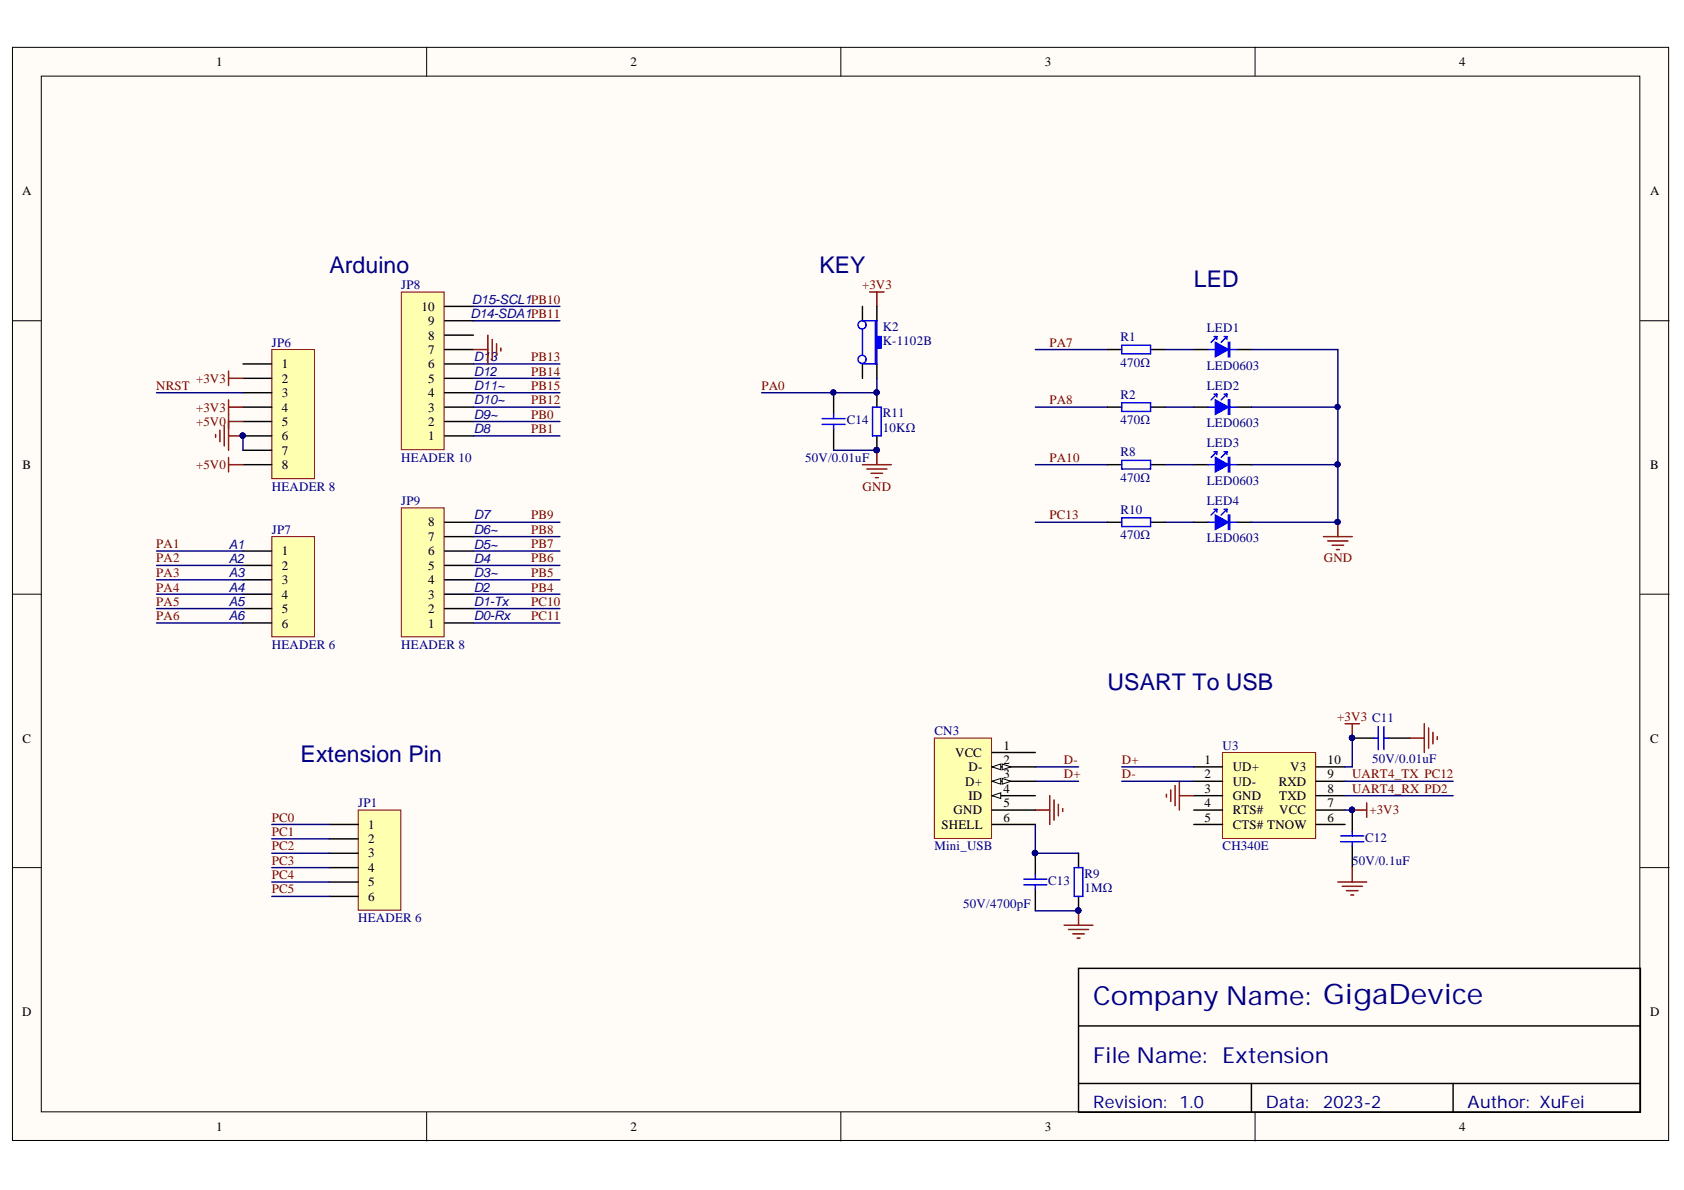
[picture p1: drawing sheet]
<svg xmlns="http://www.w3.org/2000/svg" width="297mm" height="210mm" viewBox="0 0 297 210" stroke-linecap="round" stroke-linejoin="round" font-family="sans-serif">
<defs><g id="words">
<text font-size="4.6" fill="#000080" x="192.8" y="177.2">Company Name: GigaDevice</text>
<g font-size="4.1" fill="#000080">
<text x="58.1" y="48.1">Arduino</text>
<text x="144.5" y="48.1">KEY</text>
<text x="210.6" y="50.6">LED</text>
<text x="195.4" y="121.7">USART To USB</text>
<text x="53" y="134.4">Extension Pin</text>
</g>
<text font-size="3.9" fill="#000080" x="192.8" y="187.6">File Name: Extension</text>
<g font-size="3" fill="#000080">
<text x="192.8" y="195.4">Revision:</text>
<text x="208" y="195.4">1.0</text>
<text x="223.3" y="195.4">Data:</text>
<text x="233.4" y="195.4">2023-2</text>
<text x="258.9" y="195.4">Author: XuFei</text>
</g>
<g font-size="2.3">
<text x="38.1" y="11.7">1</text>
<text x="111.2" y="11.7">2</text>
<text x="184.3" y="11.7">3</text>
<text x="257.4" y="11.7">4</text>
<text x="3.9" y="34.5">A</text>
<text x="291.1" y="34.5">A</text>
<text x="74.3" y="54.8">10</text>
<text x="75.5" y="59.9">8</text>
<text x="75.5" y="57.4">9</text>
<text x="49.7" y="65">1</text>
<text x="75.5" y="65">6</text>
<text x="75.5" y="62.4">7</text>
<text x="49.7" y="67.5">2</text>
<text x="49.7" y="70.1">3</text>
<text x="75.5" y="70.1">4</text>
<text x="75.5" y="67.5">5</text>
<text x="49.7" y="72.6">4</text>
<text x="49.7" y="75.1">5</text>
<text x="49.7" y="77.7">6</text>
<text x="75.5" y="77.7">1</text>
<text x="75.5" y="75.1">2</text>
<text x="75.5" y="72.6">3</text>
<text x="4" y="82.7">B</text>
<text x="49.7" y="80.2">7</text>
<text x="49.7" y="82.7">8</text>
<text x="291.1" y="82.7">B</text>
<text x="75.5" y="95.4">7</text>
<text x="75.5" y="92.9">8</text>
<text x="49.7" y="97.9">1</text>
<text x="49.7" y="100.5">2</text>
<text x="75.5" y="100.5">5</text>
<text x="75.5" y="97.9">6</text>
<text x="49.7" y="103">3</text>
<text x="49.7" y="105.6">4</text>
<text x="75.5" y="105.6">3</text>
<text x="75.5" y="103">4</text>
<text x="49.7" y="108.2">5</text>
<text x="49.7" y="110.7">6</text>
<text x="75.5" y="110.7">1</text>
<text x="75.5" y="108.2">2</text>
<text x="4" y="131">C</text>
<text x="291.1" y="131">C</text>
<text x="168.5" y="133.5">VCC</text>
<text x="170.8" y="136">D-</text>
<text x="177" y="132.2">1</text>
<text x="177" y="134.8">2</text>
<text x="177" y="137.3">3</text>
<text x="212.4" y="134.8">1</text>
<text x="212.4" y="137.3">2</text>
<text x="217.4" y="136">UD+</text>
<text x="227.6" y="136">V3</text>
<text x="234.2" y="137.3">9</text>
<text x="234.2" y="134.8">10</text>
<text x="168.2" y="143.6">GND</text>
<text x="170.2" y="138.6">D+</text>
<text x="170.8" y="141.1">ID</text>
<text x="177" y="139.8">4</text>
<text x="177" y="142.4">5</text>
<text x="212.4" y="139.8">3</text>
<text x="212.4" y="142.4">4</text>
<text x="217.4" y="138.6">UD-</text>
<text x="217.4" y="141.1">GND</text>
<text x="217.4" y="143.6">RTS#</text>
<text x="225.6" y="138.6">RXD</text>
<text x="225.6" y="143.6">VCC</text>
<text x="225.6" y="141.1">TXD</text>
<text x="234.2" y="142.4">7</text>
<text x="234.2" y="139.8">8</text>
<text x="65" y="146.2">1</text>
<text x="65" y="148.7">2</text>
<text x="166.1" y="146.2">SHELL</text>
<text x="177" y="144.9">6</text>
<text x="212.4" y="144.9">5</text>
<text x="217.4" y="146.2">CTS# TNOW</text>
<text x="234.2" y="144.9">6</text>
<text x="65" y="151.2">3</text>
<text x="65" y="153.8">4</text>
<text x="65" y="156.3">5</text>
<text x="65" y="158.9">6</text>
<text x="3.9" y="179.2">D</text>
<text x="291.1" y="179.2">D</text>
<text x="38.1" y="199.5">1</text>
<text x="111.2" y="199.5">2</text>
<text x="184.3" y="199.5">3</text>
<text x="257.4" y="199.5">4</text>
</g>
<g font-size="2.3" fill="#000080">
<text x="70.8" y="51">JP8</text>
<text x="155.7" y="58.4">K2</text>
<text x="212.9" y="58.6">LED1</text>
<text x="48" y="61.2">JP6</text>
<text x="155.7" y="60.9">K-1102B</text>
<text x="197.6" y="60.2">R1</text>
<text x="197.6" y="64.7">470Ω</text>
<text x="212.9" y="65.2">LED0603</text>
<text x="197.6" y="70.3">R2</text>
<text x="212.9" y="68.8">LED2</text>
<text x="149.4" y="74.9">C14</text>
<text x="155.7" y="73.6">R11</text>
<text x="155.7" y="76.1">10KΩ</text>
<text x="197.6" y="74.9">470Ω</text>
<text x="212.9" y="75.4">LED0603</text>
<text x="70.8" y="81.5">HEADER 10</text>
<text x="142" y="81.5">50V/0.01uF</text>
<text x="197.6" y="80.4">R8</text>
<text x="212.9" y="78.9">LED3</text>
<text x="48" y="86.5">HEADER 8</text>
<text x="70.8" y="89.1">JP9</text>
<text x="197.6" y="85">470Ω</text>
<text x="212.9" y="85.5">LED0603</text>
<text x="212.9" y="89.1">LED4</text>
<text x="48" y="94.1">JP7</text>
<text x="197.6" y="90.6">R10</text>
<text x="197.6" y="95.1">470Ω</text>
<text x="212.9" y="95.7">LED0603</text>
<text x="48" y="114.5">HEADER 6</text>
<text x="70.8" y="114.5">HEADER 8</text>
<text x="164.8" y="129.7">CN3</text>
<text x="215.7" y="132.2">U3</text>
<text x="242" y="134.5">50V/0.01uF</text>
<text x="63.2" y="142.4">JP1</text>
<text x="164.8" y="150">Mini_USB</text>
<text x="215.7" y="150">CH340E</text>
<text x="240.8" y="148.5">C12</text>
<text x="191.3" y="154.8">R9</text>
<text x="238.5" y="152.5">50V/0.1uF</text>
<text x="169.9" y="160.1">50V/4700pF</text>
<text x="184.9" y="156.1">C13</text>
<text x="191.3" y="157.3">1MΩ</text>
<text x="63.2" y="162.7">HEADER 6</text>
</g>
<g font-size="2.3" fill="#0c0087">
<text x="83.2" y="53.6">D15-SCL1PB10</text>
<text x="83" y="56.1">D14-SDA1PB11</text>
<text x="83.6" y="63.7">D13</text>
<text x="83.6" y="71.3">D10~</text>
<text x="83.6" y="66.2">D12</text>
<text x="83.6" y="68.8">D11~</text>
<text x="83.6" y="76.4">D8</text>
<text x="83.6" y="73.9">D9~</text>
<text x="83.6" y="94.2">D6~</text>
<text x="83.6" y="91.6">D7</text>
<text x="40.3" y="96.8">A1</text>
<text x="40.3" y="99.3">A2</text>
<text x="40.3" y="101.8">A3</text>
<text x="83.6" y="99.3">D4</text>
<text x="83.6" y="101.8">D3~</text>
<text x="83.6" y="96.8">D5~</text>
<text x="40.3" y="104.4">A4</text>
<text x="40.3" y="106.9">A5</text>
<text x="83.6" y="106.9">D1-Tx</text>
<text x="83.6" y="104.4">D2</text>
<text x="40.3" y="109.4">A6</text>
<text x="83.6" y="109.4">D0-Rx</text>
</g>
<g font-size="2.3" fill="#800000">
<text x="152.1" y="51">+3V3</text>
<text x="93.7" y="63.7">PB13</text>
<text x="185.1" y="61.2">PA7</text>
<text x="27.6" y="68.8">NRST</text>
<text x="34.6" y="67.5">+3V3</text>
<text x="93.7" y="66.2">PB14</text>
<text x="93.7" y="68.8">PB15</text>
<text x="93.7" y="71.3">PB12</text>
<text x="134.3" y="68.8">PA0</text>
<text x="185.1" y="71.3">PA8</text>
<text x="34.6" y="72.6">+3V3</text>
<text x="34.6" y="75.1">+5V0</text>
<text x="93.7" y="73.9">PB0</text>
<text x="93.7" y="76.4">PB1</text>
<text x="34.6" y="82.7">+5V0</text>
<text x="185.1" y="81.5">PA10</text>
<text x="152.1" y="86.5">GND</text>
<text x="93.7" y="94.1">PB8</text>
<text x="93.7" y="91.6">PB9</text>
<text x="185.1" y="91.6">PC13</text>
<text x="27.6" y="96.7">PA1</text>
<text x="27.6" y="99.2">PA2</text>
<text x="27.6" y="101.7">PA3</text>
<text x="93.7" y="101.7">PB5</text>
<text x="93.7" y="99.2">PB6</text>
<text x="93.7" y="96.7">PB7</text>
<text x="233.5" y="99.2">GND</text>
<text x="27.6" y="104.4">PA4</text>
<text x="27.6" y="106.9">PA5</text>
<text x="93.7" y="106.9">PC10</text>
<text x="93.7" y="104.4">PB4</text>
<text x="27.6" y="109.4">PA6</text>
<text x="93.7" y="109.4">PC11</text>
<text x="235.9" y="127.2">+3V3 C11</text>
<text x="187.7" y="137.3">D+</text>
<text x="187.7" y="134.8">D-</text>
<text x="197.9" y="134.8">D+</text>
<text x="197.9" y="137.3">D-</text>
<text x="238.5" y="137.3">UART4_TX PC12</text>
<text x="238.5" y="139.8">UART4_RX PD2</text>
<text x="241.5" y="143.6">+3V3</text>
<text x="48" y="144.9">PC0</text>
<text x="48" y="147.4">PC1</text>
<text x="48" y="150">PC2</text>
<text x="48" y="152.5">PC3</text>
<text x="48" y="155.1">PC4</text>
<text x="48" y="157.6">PC5</text>
</g>
</g></defs>
<g fill="#fffcf8" stroke="#000" stroke-width=".18">
<path d="M2.2 8.4h292.1v192.8h-292.1z"/>
<path d="M7.3 13.4h281.9v182.7h-281.9z"/>
</g>
<path d="M75.3 8.4v5M148.3 8.4v5M221.4 8.4v5M2.2 56.6h5.1M289.3 56.6h5.1M2.2 104.8h5.1M289.3 104.8h5.1M2.2 153h5.1M289.3 153h5.1M75.3 196.2v5.1M148.3 196.2v5.1M221.4 196.2v5.1" fill="none" stroke="#000" stroke-width=".18"/>
<path d="M154.7 54v2.6M147 69.3v3.8M147 75.6v3.8M154.7 64.2v2.5M154.7 69.3v2.5M154.7 76.9v2.5M190.2 170.8h99.1v25.4h-99.1zM190.2 181h99.1M190.2 191.1h99.1M220.7 191.1v5.1M256.3 191.1v5.1" fill="none" stroke="#000" stroke-width=".25"/>
<g fill="#000080" stroke="#000080" stroke-width=".18">
<circle cx="154.6" cy="69.2" r=".46"/>
<circle cx="154.6" cy="79.4" r=".46"/>
<circle cx="147" cy="69.2" r=".46"/>
</g>
<path d="M145 73.8h4.1M145 74.9h4.1M147 73.1v.7M147 74.9v.7M153.9 71.8h1.5v5.1h-1.5z" fill="none" stroke="#00f" stroke-width=".25"/>
<path d="M153.4 51.5h2.5M154.7 51.5v2.5M154.7 79.4v2.6M152.1 82h5.1M152.9 82.7h3.5M153.7 83.5h2M154.4 84.2h.5" fill="none" stroke="#800000" stroke-width=".25"/>
<path d="M154.4 56.6h.3v2.8h.7v2h-.7v2.8h-.3z" fill-rule="evenodd" fill="#00f"/>
<g fill="none" stroke="#00f" stroke-width=".25">
<path d="M152.1 56.6h2.6M152.1 58.1v4.6M154.4 56.6h.3v2.8h.7v2h-.7v2.8h-.3zM152.1 64.2h2.6"/>
<circle cx="152.1" cy="57.3" r=".72"/>
<circle cx="152.1" cy="63.4" r=".72"/>
</g>
<path d="M152.1 54v2.6M152.1 64.2v2.5" fill="none" stroke="#000" stroke-width=".25"/>
<path d="M47.9 94.7h7.6v17.6h-7.6z" fill="#ffffb0" stroke="#800000" stroke-width=".18"/>
<path d="M42.9 97.2h5M42.9 99.7h5M42.9 102.3h5M42.9 104.8h5M42.9 107.3h5M42.9 109.9h5" fill="none" stroke="#000" stroke-width=".25"/>
<path d="M47.9 61.7h7.6v22.7h-7.6z" fill="#ffffb0" stroke="#800000" stroke-width=".18"/>
<path d="M42.9 64.2h5M42.9 66.7h5M42.9 69.3h5M42.9 71.8h5M42.9 74.3h5M42.9 76.9h5M42.9 79.4h5M42.9 82h5" fill="none" stroke="#000" stroke-width=".25"/>
<circle cx="42.8" cy="76.8" r=".46" fill="#000080" stroke="#000080" stroke-width=".18"/>
<path d="M70.8 89.6h7.5v22.7h-7.5z" fill="#ffffb0" stroke="#800000" stroke-width=".18"/>
<path d="M78.4 99.7h5.1M78.4 97.2h5.1M78.4 94.7h5.1M78.4 92.1h5.1M78.4 109.9h5.1M78.4 107.3h5.1M78.4 104.8h5.1M78.4 102.3h5.1" fill="none" stroke="#000" stroke-width=".25"/>
<path d="M70.8 51.5h7.5v27.8h-7.5z" fill="#ffffb0" stroke="#800000" stroke-width=".18"/>
<path d="M78.4 59.1h5.1M78.4 56.6h5.1M78.4 54h5.1M78.4 76.9h5.1M78.4 74.3h5.1M78.4 71.8h5.1M78.4 69.3h5.1M78.4 66.7h5.1M78.4 64.2h5.1M78.4 61.7h5.1M210.6 61.7h2.5M218.2 61.7h2.5" fill="none" stroke="#000" stroke-width=".25"/>
<g fill="none" stroke="#800000" stroke-width=".25">
<path d="M86.1 59.1v5.1M86.8 59.9v3.5M38 76.6v.5M38.8 75.9v2M39.6 75.1v3.6M40.3 65.5v2.5M40.3 70.5v2.6M40.3 74.3v5.1M40.3 76.9h2.6M40.3 66.7h2.6M40.3 71.8h2.6M83.5 61.7h2.6"/>
<path d="M87.6 60.6v2.1M88.3 61.4v.5"/>
</g>
<circle cx="42.8" cy="76.8" r=".46" fill="#000080" stroke="#000080" stroke-width=".18"/>
<g fill="none" stroke="#000080" stroke-width=".25">
<path d="M83.5 54h15.3M83.5 56.6h15.3M27.6 69.3h15.3M42.9 76.9v2.5M83.5 69.3h15.3M83.5 64.2h15.3M83.5 66.7h15.3M83.5 71.8h15.3M83.5 74.3h15.3M83.5 76.9h15.3M27.6 97.2h15.3M27.6 99.7h15.3"/>
<path d="M83.5 97.2h15.3M83.5 99.7h15.3M83.5 92.1h15.3M83.5 94.7h15.3M27.6 102.3h15.3M27.6 104.8h15.3M27.6 107.3h15.3M27.6 109.9h15.3M83.5 102.3h15.3M83.5 104.8h15.3M83.5 107.3h15.3M83.5 109.9h15.3"/>
</g>
<path d="M214.4 60.4l2.3 1.3-2.3 1.2z" fill="#00f"/>
<path d="M214.1 59.4h.5M214.6 59.4l-1 1M214.6 59.4v.5M215.9 59.4h.5M216.4 59.4l-1 1M216.4 59.4v.5M213.1 61.7h1.3M214.4 60.4l2.3 1.3-2.3 1.2zM216.7 60.4h.2v2.5h-.2zM216.8 60.4v2.5M216.9 61.7h1.3" fill="none" stroke="#00f" stroke-width=".25"/>
<path d="M210.6 71.8h2.5M218.2 71.8h2.5" fill="none" stroke="#000" stroke-width=".25"/>
<path d="M214.4 70.5l2.3 1.3-2.3 1.3z" fill="#00f"/>
<path d="M213.1 71.8h1.3M214.1 69.5h.5M214.4 70.5l2.3 1.3-2.3 1.3zM214.6 69.5l-1 1M214.6 69.5v.5M215.9 69.5h.5M216.4 69.5l-1 1M216.4 69.5v.5M216.7 70.5h.2v2.6h-.2zM216.8 70.5v2.6M216.9 71.8h1.3" fill="none" stroke="#00f" stroke-width=".25"/>
<path d="M210.6 82h2.5M218.2 82h2.5" fill="none" stroke="#000" stroke-width=".25"/>
<path d="M214.4 80.7l2.3 1.3-2.3 1.2z" fill="#00f"/>
<g fill="none" stroke="#00f" stroke-width=".25">
<path d="M197.9 60.9h5v1.5h-5zM197.9 71h5v1.6h-5zM214.1 79.7h.5M214.6 79.7l-1 1M214.6 79.7v.5M215.9 79.7h.5M216.4 79.7l-1 1M216.4 79.7v.5M197.9 81.2h5v1.5h-5zM213.1 82h1.3M214.4 80.7l2.3 1.3-2.3 1.2zM216.7 80.7h.2v2.5h-.2z"/>
<path d="M216.8 80.7v2.5M216.9 82h1.3"/>
</g>
<path d="M182.6 61.7h12.7M182.6 71.8h12.7M205.5 61.7h5.1M205.5 71.8h5.1M220.7 61.7h15.3v20.3h-15.3M220.7 71.8h15.3M182.6 82h12.7M205.5 82h5.1" fill="none" stroke="#000080" stroke-width=".25"/>
<g fill="#000080" stroke="#000080" stroke-width=".18">
<circle cx="235.9" cy="71.8" r=".47"/>
<circle cx="235.9" cy="81.9" r=".46"/>
<circle cx="235.9" cy="92.1" r=".46"/>
</g>
<path d="M233.4 94.7h5.1M234.2 95.4h3.6M235 96.2h2M235.7 96.9h.5M236 92.1v2.6" fill="none" stroke="#800000" stroke-width=".25"/>
<path d="M195.3 61.7h2.6M195.3 71.8h2.6M202.9 61.7h2.6M202.9 71.8h2.6M195.3 82h2.6M202.9 82h2.6" fill="none" stroke="#000" stroke-width=".25"/>
<path d="M215.6 132.7h16.5v15.2h-16.5z" fill="#ffffb0" stroke="#800000" stroke-width=".18"/>
<g fill="none" stroke="#000" stroke-width=".25">
<path d="M210.6 135.3h5.1M210.6 137.8h5.1M232.2 135.3h5.1M232.2 137.8h5.1M238.5 130.2h3.8M244.9 130.2h3.8M182.6 150.5v3.8M182.6 156.8v3.9M190.2 150.5v2.5M190.2 158.1v2.6M210.6 140.3h5.1M210.6 142.9h5.1"/>
<path d="M210.6 145.4h5.1M232.2 140.3h5.1M232.2 142.9h5.1M232.2 145.4h5.1M238.5 142.9v3.8M238.5 149.2v3.8"/>
</g>
<g fill="none" stroke="#800000" stroke-width=".25">
<path d="M206.5 139.3v2.1M207.3 138.6v3.5M208 137.8v5.1M237.3 127.7h2.5M238.5 127.7v2.5M248.7 130.2h2.5M251.2 127.7v5M252 128.4v3.6M252.8 129.2v2M253.5 129.9v.5M182.6 142.9h2.6M185.2 140.3v5.1"/>
<path d="M185.9 141.1v3.6M186.7 141.9v2M187.4 142.6v.5M205.7 140.1v.5M208 140.3h2.6M236 155.6h5.1M236.7 156.3h3.6M237.5 157.1h2M238.3 157.9h.5M238.5 142.9h2.6M238.5 153v2.6M241.1 141.6v2.6"/>
<path d="M187.7 163.2h5.1M188.5 164h3.5M189.2 164.7h2.1M190 165.5h.5M190.2 160.7v2.5"/>
</g>
<path d="M182.6 135.3h7.6M182.6 137.8h7.6M197.9 135.3h12.7M197.9 137.8h12.7M237.3 137.8h19M238.5 130.2v5.1h-1.2M237.3 142.9h1.2M237.3 140.3h19M182.6 160.7h7.6" fill="none" stroke="#000080" stroke-width=".25"/>
<g fill="#000080" stroke="#000080" stroke-width=".18">
<circle cx="238.5" cy="142.8" r=".46"/>
<circle cx="238.5" cy="130.1" r=".46"/>
<circle cx="182.6" cy="150.5" r=".47"/>
<circle cx="190.2" cy="160.6" r=".46"/>
</g>
<g fill="none" stroke="#00f" stroke-width=".25">
<path d="M242.3 130.2h.8M243.1 128.2v4M244.1 130.2h.8M244.1 128.2v4M180.6 155.1h4.1M180.6 156.1h4.1M182.6 154.3v.8M182.6 156.1v.7M189.5 153h1.5v5.1h-1.5zM236.5 147.5h4.1M236.5 148.5h4.1M238.5 146.7v.8"/>
<path d="M238.5 148.5v.7"/>
</g>
<path d="M164.8 130.2h10.1v17.7h-10.1z" fill="#ffffb0" stroke="#800000" stroke-width=".18"/>
<path d="M175 132.7h7.6M175 135.3h7.6" fill="none" stroke="#000" stroke-width=".25"/>
<path d="M175 135.3l1.5-.5v1z" fill="#fffcf8"/>
<path d="M175 135.3l1.5-.5v1z" fill="none" stroke="#000" stroke-width=".18"/>
<path d="M176.8 134.8l1.5 .5-1.5 .5z" fill="#fffcf8"/>
<path d="M176.8 134.8l1.5 .5-1.5 .5z" fill="none" stroke="#000" stroke-width=".18"/>
<path d="M175 137.8h7.6" fill="none" stroke="#000" stroke-width=".25"/>
<path d="M175 137.8l1.5-.5v1z" fill="#fffcf8"/>
<path d="M175 137.8l1.5-.5v1z" fill="none" stroke="#000" stroke-width=".18"/>
<path d="M176.8 137.3l1.5 .5-1.5 .5z" fill="#fffcf8"/>
<path d="M176.8 137.3l1.5 .5-1.5 .5z" fill="none" stroke="#000" stroke-width=".18"/>
<path d="M175 140.3h7.6" fill="none" stroke="#000" stroke-width=".25"/>
<path d="M175 140.3l1.5-.5v1.1z" fill="#fffcf8"/>
<path d="M175 140.3l1.5-.5v1.1z" fill="none" stroke="#000" stroke-width=".18"/>
<path d="M210.6 92.1h2.5M218.2 92.1h2.5M175 142.9h7.6M175 145.4h7.6" fill="none" stroke="#000" stroke-width=".25"/>
<path d="M182.6 145.4v5.1h7.6" fill="none" stroke="#000080" stroke-width=".25"/>
<circle cx="182.6" cy="150.5" r=".47" fill="#000080" stroke="#000080" stroke-width=".18"/>
<path d="M214.4 90.8l2.3 1.3-2.3 1.3z" fill="#00f"/>
<path d="M197.9 91.4h5v1.5h-5zM213.1 92.1h1.3M214.1 89.8h.5M214.4 90.8l2.3 1.3-2.3 1.3zM214.6 89.8l-1 1M214.6 89.8v.5M215.9 89.8h.5M216.4 89.8l-1 1M216.4 89.8v.5M216.7 90.8h.2v2.6h-.2zM216.8 90.8v2.6M216.9 92.1h1.3" fill="none" stroke="#00f" stroke-width=".25"/>
<path d="M182.6 92.1h12.7M205.5 92.1h5.1M236 82v10.1h-15.3" fill="none" stroke="#000080" stroke-width=".25"/>
<path d="M195.3 92.1h2.6M202.9 92.1h2.6" fill="none" stroke="#000" stroke-width=".25"/>
<g fill="#000080" stroke="#000080" stroke-width=".18">
<circle cx="235.9" cy="92.1" r=".46"/>
<circle cx="235.9" cy="81.9" r=".46"/>
</g>
<path d="M63.2 142.9h7.5v17.7h-7.5z" fill="#ffffb0" stroke="#800000" stroke-width=".18"/>
<path d="M58.1 145.4h5.1M58.1 148h5.1M58.1 150.5h5.1M58.1 153h5.1M58.1 155.6h5.1M58.1 158.1h5.1" fill="none" stroke="#000" stroke-width=".25"/>
<path d="M147 79.4h7.7M154.7 66.7v2.6h-20.4M47.9 145.4h10.2M47.9 148h10.2M47.9 150.5h10.2M47.9 153h10.2M47.9 155.6h10.2M47.9 158.1h10.2" fill="none" stroke="#000080" stroke-width=".25"/>
<path d="M40.3 73.1v2.5M40.3 74.3h2.6M40.3 80.7v2.5M40.3 82h2.6" fill="none" stroke="#800000" stroke-width=".25"/>
<g fill="#000080" stroke="#000080" stroke-width=".18">
<circle cx="154.6" cy="79.4" r=".46"/>
<circle cx="154.6" cy="69.2" r=".46"/>
</g>
<use href="#words"/>
</svg>
